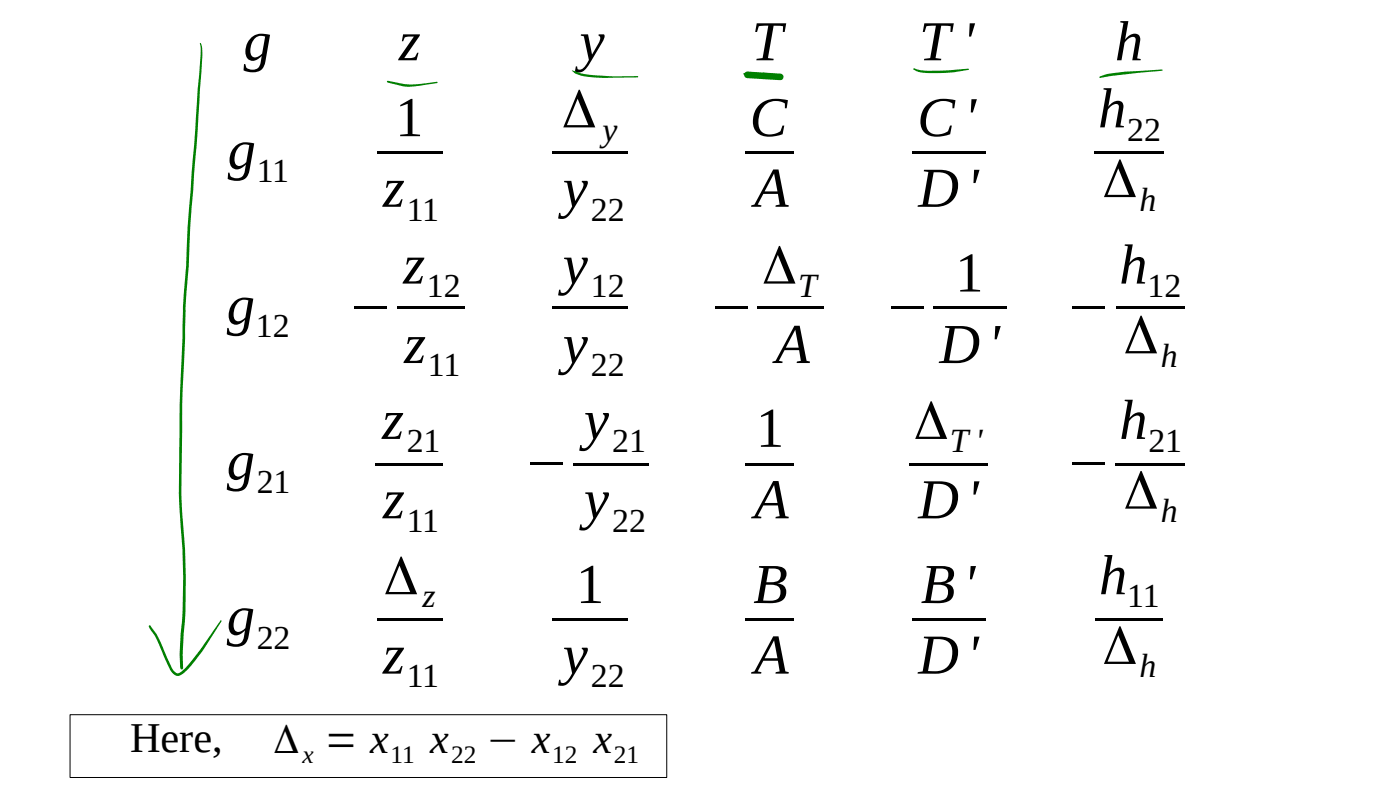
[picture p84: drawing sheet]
<svg xmlns="http://www.w3.org/2000/svg" width="280mm" height="158mm" viewBox="0 0 280 158" stroke-linecap="round" stroke-linejoin="round" font-family="sans-serif">
<defs><g id="words">
<g font-size="11.3">
<text x="48.7" y="12.1">g</text>
<text x="79.8" y="12.1">z</text>
<text x="115.9" y="12.1">y</text>
<text x="150.3" y="12.1">T</text>
<text x="183.8" y="12.1">T'</text>
<text x="223" y="12.1">h</text>
<text x="79" y="27.2">1</text>
<text x="112.4" y="25.5">Δ</text>
<text x="149.9" y="27.2">C</text>
<text x="183.5" y="27.2">C'</text>
<text x="219.6" y="25.5">h</text>
<text x="45.5" y="33.8">g</text>
<text x="76.6" y="41.3">z</text>
<text x="112.6" y="41.3">y</text>
<text x="150.8" y="41.3">A</text>
<text x="183.6" y="41.3">D'</text>
<text x="220.5" y="39.4">Δ</text>
<text x="80.6" y="56.7">z</text>
<text x="112.6" y="56.7">y</text>
<text x="152.4" y="56.7">Δ</text>
<text x="191" y="58.3">1</text>
<text x="223.9" y="56.7">h</text>
<text x="45.3" y="64.8">g</text>
<text x="69.5" y="64.8">−</text>
<text x="141.8" y="64.8">−</text>
<text x="176.9" y="64.8">−</text>
<text x="213.3" y="64.8">−</text>
<text x="224.7" y="70.6">Δ</text>
<text x="80.8" y="72.6">z</text>
<text x="112.6" y="72.6">y</text>
<text x="155.1" y="72.6">A</text>
<text x="187.9" y="72.6">D'</text>
<text x="76.4" y="87.7">z</text>
<text x="116.8" y="87.7">y</text>
<text x="151.2" y="89.3">1</text>
<text x="182.8" y="87.7">Δ</text>
<text x="223.9" y="87.7">h</text>
<text x="45.3" y="95.8">g</text>
<text x="104.8" y="95.8">−</text>
<text x="213.3" y="95.8">−</text>
<text x="224.7" y="101.7">Δ</text>
<text x="76.6" y="103.6">z</text>
<text x="116.8" y="103.6">y</text>
<text x="150.8" y="103.6">A</text>
<text x="183.6" y="103.6">D'</text>
<text x="76.7" y="118.8">Δ</text>
<text x="219.8" y="118.8">h</text>
<text x="115.2" y="120.5">1</text>
<text x="150.7" y="120.5">B</text>
<text x="184.2" y="120.5">B'</text>
<text x="45.3" y="126.9">g</text>
<text x="76.6" y="134.6">z</text>
<text x="112.6" y="134.6">y</text>
<text x="150.8" y="134.6">A</text>
<text x="183.6" y="134.6">D'</text>
<text x="220.5" y="132.7">Δ</text>
</g>
<g font-size="8.5">
<text x="26" y="150.4">Here,</text>
<text x="54.7" y="150.6">Δ = x</text>
<text x="86" y="150.6">x</text>
<text x="97.3" y="150.6">− x</text>
<text x="118.7" y="150.6">x</text>
</g>
<g font-size="6.8">
<text x="120.5" y="28.3">y</text>
<text x="225.5" y="28.3">22</text>
<text x="51.3" y="36.4">11</text>
<text x="81.3" y="44.2">11</text>
<text x="118.2" y="44.2">22</text>
<text x="227.9" y="42.2">h</text>
<text x="85.4" y="59.3">12</text>
<text x="118.2" y="59.3">12</text>
<text x="159.6" y="59.3">T</text>
<text x="229.5" y="59.3">12</text>
<text x="51.2" y="67.4">12</text>
<text x="85.6" y="75.2">11</text>
<text x="118.2" y="75.2">22</text>
<text x="232.1" y="73.3">h</text>
<text x="81.3" y="90.4">21</text>
<text x="122.4" y="90.4">21</text>
<text x="190" y="90.4">T'</text>
<text x="229.7" y="90.4">21</text>
<text x="51.3" y="98.5">21</text>
<text x="81.3" y="106.3">11</text>
<text x="122.4" y="106.3">22</text>
<text x="232.1" y="104.3">h</text>
<text x="84.5" y="121.4">z</text>
<text x="225.5" y="121.4">11</text>
<text x="51.3" y="129.7">22</text>
<text x="81.3" y="137.3">11</text>
<text x="118.2" y="137.3">22</text>
<text x="227.9" y="135.4">h</text>
</g>
<g font-size="5.1">
<text x="60.5" y="152.5">x</text>
<text x="78.1" y="152.5">11</text>
<text x="90.2" y="152.5">22</text>
<text x="110.4" y="152.5">12</text>
<text x="122.7" y="152.5">21</text>
</g>
</g></defs>
<g fill="#000">
<path d="M75.3 30.2h13.2v.6h-13.2z" fill-rule="evenodd"/>
<path d="M110.4 30.2h15.1v.6h-15.1z" fill-rule="evenodd"/>
<path d="M149.1 30.2h9.7v.6h-9.7z" fill-rule="evenodd"/>
<path d="M182.4 30.2h14.6v.6h-14.6z" fill-rule="evenodd"/>
<path d="M218.9 30.2h13.8v.6h-13.8z" fill-rule="evenodd"/>
<path d="M79.4 61.3h13.4v.5h-13.4z" fill-rule="evenodd"/>
<path d="M110.4 61.3h15.1v.5h-15.1z" fill-rule="evenodd"/>
<path d="M151.5 61.3h13.3v.5h-13.3z" fill-rule="evenodd"/>
<path d="M186.6 61.3h14.6v.5h-14.6z" fill-rule="evenodd"/>
<path d="M223.1 61.3h13.8v.5h-13.8z" fill-rule="evenodd"/>
<path d="M75.2 92.5h13.4v.5h-13.4z" fill-rule="evenodd"/>
<path d="M114.7 92.5h15v.5h-15z" fill-rule="evenodd"/>
<path d="M149.1 92.5h9.7v.5h-9.7z" fill-rule="evenodd"/>
<path d="M181.9 92.5h15.8v.5h-15.8z" fill-rule="evenodd"/>
<path d="M223.1 92.5h13.9v.5h-13.9z" fill-rule="evenodd"/>
<path d="M75.3 123.5h13.2v.6h-13.2z" fill-rule="evenodd"/>
<path d="M110.4 123.5h15.1v.6h-15.1z" fill-rule="evenodd"/>
<path d="M149.1 123.5h9.7v.6h-9.7z" fill-rule="evenodd"/>
<path d="M182.4 123.5h14.6v.6h-14.6z" fill-rule="evenodd"/>
<path d="M219.1 123.5h13.5v.6h-13.5z" fill-rule="evenodd"/>
</g>
<path d="M14 142.9h119.3v12.5h-119.3z" fill="none" stroke="#000" stroke-width=".2"/>
<g fill="#008000">
<path d="M40.1 8.6a4.9 4.9 0 0 1 .3 3.2l-1.1 17.1a447.2 447.2 0 0 0-1.6 25.3 113.1 113.1 0 0 0-.7 13.3 530.4 530.4 0 0 0-.7 32l.4 6.1a137.9 137.9 0 0 1 .4 17.4l-.6 7.9 .1 2.6-.2 .3-.3-.2a42.3 42.3 0 0 1 .3-9.4l.1-1.2a130 130 0 0 0-.4-18.6l-.3-5.8a594.2 594.2 0 0 1 .7-32.8l.1-3.6a50.3 50.3 0 0 1 .5-8.1l.1-.5a513.2 513.2 0 0 1 1.8-27.7l1.1-14.6v-1.7l-.1-.9z"/>
<path d="M29.8 125l.3 .1 .2 .3a13.5 13.5 0 0 1 2.6 4.9 12.5 12.5 0 0 0 1.7 3.6 .92 .92 0 0 0 1.2 .6l1.3-1 1.5-1.8 5.6-7.7 .1 .2-3.7 5.8-1.5 2a8.3 8.3 0 0 1-3.2 3 1.67 1.67 0 0 1-1.9-1.2l-1-2.2a19.2 19.2 0 0 0-2.6-5.4l-.5-.6z"/>
<path d="M77.4 16.2l3.2 .6a13.2 13.2 0 0 0 4.2-.1l2.6-.4 .1 .2-.1 .1-2.6 .4a11.4 11.4 0 0 1-4.3 .2l-3-.7z"/>
<path d="M114.4 14.1l2 .6 2 .3 4.4 .3 4.7-.1 .2 .1-.2 .2h-4.7a17.7 17.7 0 0 1-7.4-.7z"/>
<path d="M148.9 14.6l.5 .2 .1 .1h-.7z"/>
<path d="M148.7 14.7l.3-.1 .1 .2-.2 .1z"/>
<path d="M148.8 14.6l1.4 .5 4.6 .1 .2 .2-.2 .1-4.8-.1-.9-.3-.3-.2z"/>
<path d="M182.8 13.6l.7 .3a23.4 23.4 0 0 0 7.4 .1l2.8-.3 .1 .1-.1 .2-2.7 .4a19.8 19.8 0 0 1-7.6-.2l-.7-.3-.1-.1z"/>
<path d="M219.9 15.3a21.9 21.9 0 0 1 7.7-1.1l4.8-.3 .1 .1-.1 .1-10 1.1-2.4 .4-.2-.2z"/>
</g>
<g fill="#008000">
<path d="M149.5 14.3l3.3 .2a.66 .66 0 0 1 .6 .7 .66 .66 0 0 1-.7 .6l-3.3-.2z" fill-rule="evenodd"/>
<path d="M152.3 14.7l.5-.2 3.3 .2a.66 .66 0 0 1 .6 .7 .66 .66 0 0 1-.7 .6l-3.3-.2a.66 .66 0 0 1-.5-.4 .66 .66 0 0 1 .1-.7z" fill-rule="evenodd"/>
<circle cx="149.5" cy="15" r=".66"/>
</g>
<use href="#words"/>
</svg>
